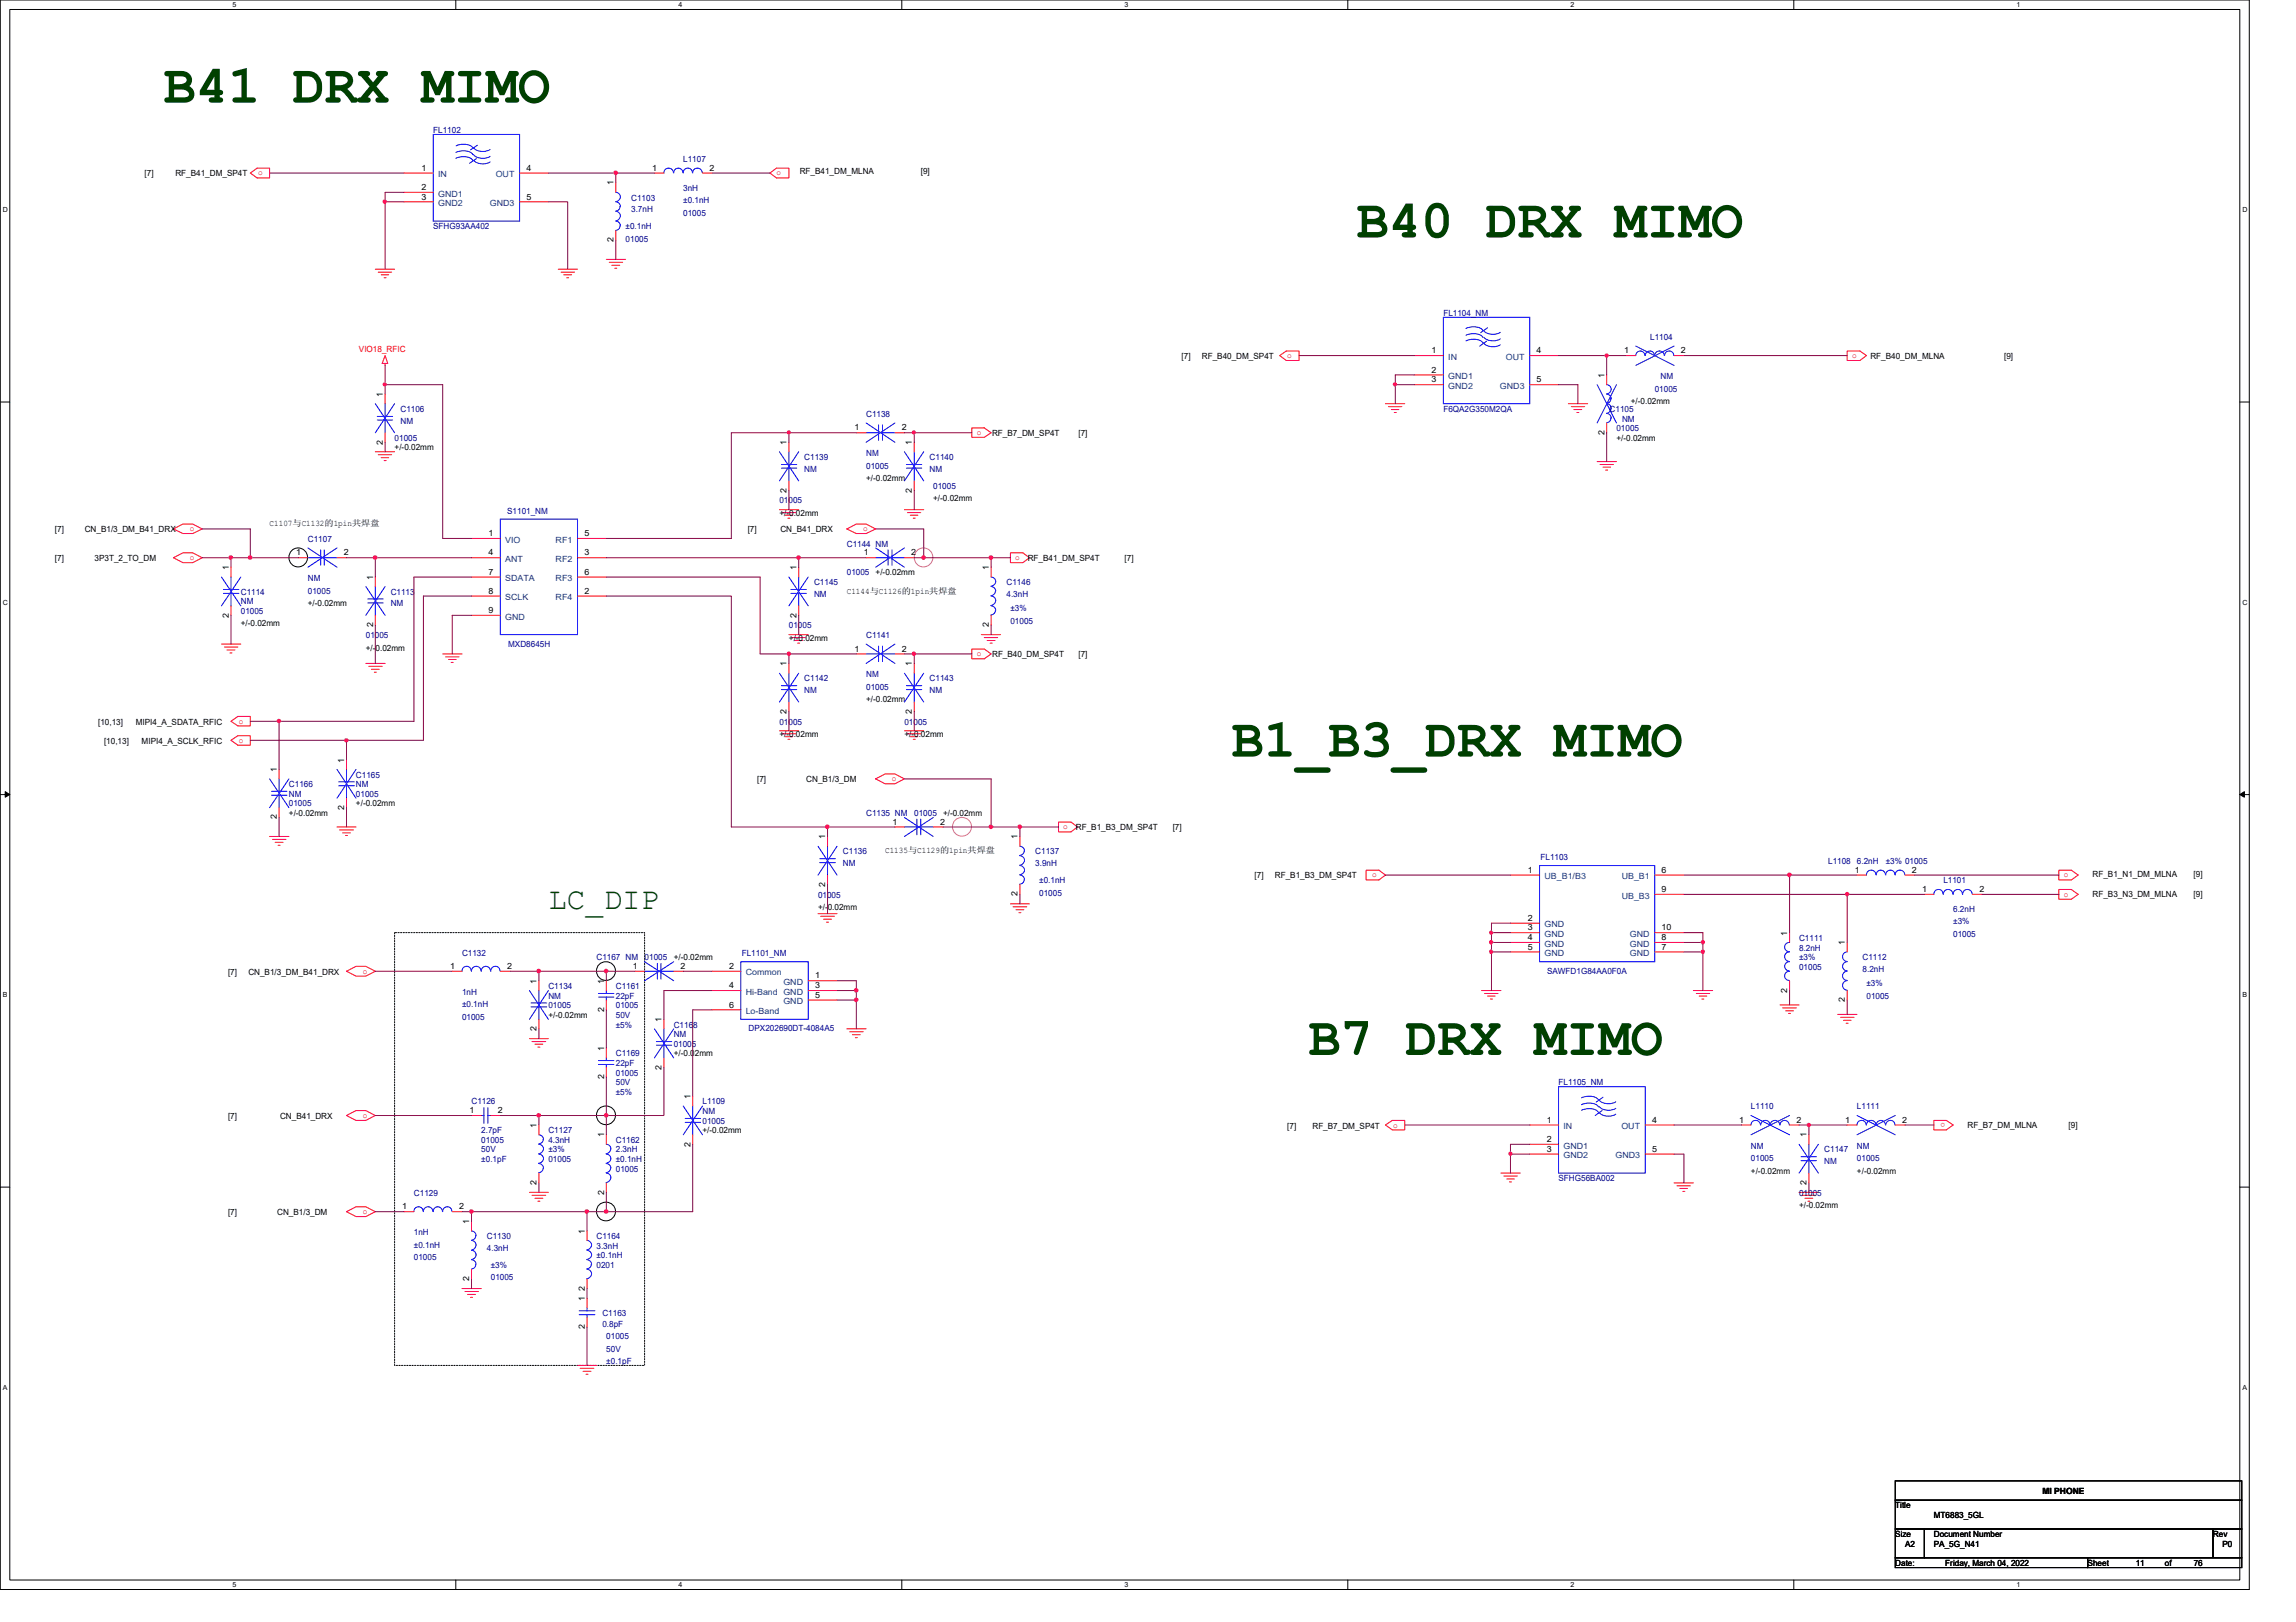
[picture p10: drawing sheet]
<svg xmlns="http://www.w3.org/2000/svg" width="297mm" height="210mm" viewBox="0 0 297 210" stroke-linecap="round" stroke-linejoin="round" font-family="sans-serif">
<defs><g id="words">
<g font-size="6.9" fill="#004000">
<text x="21.2" y="13.3">B41 DRX MIMO</text>
<text x="175.5" y="30.7">B40 DRX MIMO</text>
<text x="159.3" y="97.9">B1_B3_DRX MIMO</text>
<text x="169.3" y="136.5">B7 DRX MIMO</text>
</g>
<text font-size="4" fill="#004000" x="70.9" y="117.6">LC_DIP</text>
<g font-size="1.1" fill="#000080">
<text x="56" y="17.2">FL1102</text>
<text x="88.4" y="21">L1107</text>
<text x="56" y="29.7">SFHG93AA402</text>
<text x="80.9" y="29.7">±0.1nH</text>
<text x="81.7" y="25.9">C1103</text>
<text x="81.7" y="27.4">3.7nH</text>
<text x="88.4" y="24.7">3nH</text>
<text x="88.4" y="26.3">±0.1nH</text>
<text x="88.4" y="27.9">01005</text>
<text x="80.9" y="31.3">01005</text>
<text x="186.7" y="40.9">FL1104_NM</text>
<text x="213.5" y="44">L1104</text>
<text x="51.8" y="53.3">C1106</text>
<text x="112.1" y="53.9">C1138</text>
<text x="186.7" y="53.3">F6QA2G350M2QA</text>
<text x="208.2" y="53.3">C1105</text>
<text x="214.1" y="50.7">01005</text>
<text x="214.8" y="49.1">NM</text>
<text x="51.1" y="57.1">01005</text>
<text x="51.8" y="54.8">NM</text>
<text x="104.1" y="59.5">C1139</text>
<text x="112.1" y="59.1">NM</text>
<text x="120.3" y="59.5">C1140</text>
<text x="209.1" y="55.8">01005</text>
<text x="209.8" y="54.6">NM</text>
<text x="100.8" y="65.2">01005</text>
<text x="104.1" y="61">NM</text>
<text x="112.1" y="60.7">01005</text>
<text x="120.3" y="61">NM</text>
<text x="120.7" y="63.3">01005</text>
<text x="39.8" y="70.1">C1107</text>
<text x="65.6" y="66.5">S1101_NM</text>
<text x="109.6" y="70.7">C1144 NM</text>
<text x="31.2" y="77">C1114</text>
<text x="39.8" y="75.2">NM</text>
<text x="39.8" y="76.8">01005</text>
<text x="50.5" y="77">C1113</text>
<text x="105.3" y="75.7">C1145</text>
<text x="105.3" y="77.2">NM</text>
<text x="109.6" y="74.5">01005</text>
<text x="130.2" y="75.7">C1146</text>
<text x="130.2" y="77.2">4.3nH</text>
<text x="31.2" y="78.2">NM</text>
<text x="31.2" y="79.5">01005</text>
<text x="47.3" y="82.6">01005</text>
<text x="50.5" y="78.4">NM</text>
<text x="65.7" y="83.7">MXD8645H</text>
<text x="102.1" y="81.3">01005</text>
<text x="112.1" y="82.6">C1141</text>
<text x="130.7" y="79.1">±3%</text>
<text x="130.7" y="80.7">01005</text>
<text x="104.1" y="88.2">C1142</text>
<text x="104.1" y="89.7">NM</text>
<text x="112.1" y="87.7">NM</text>
<text x="112.1" y="89.3">01005</text>
<text x="120.3" y="88.2">C1143</text>
<text x="120.3" y="89.7">NM</text>
<text x="100.8" y="93.8">01005</text>
<text x="117" y="93.8">01005</text>
<text x="37.4" y="101.9">C1166</text>
<text x="46.1" y="100.6">C1165</text>
<text x="46.1" y="101.9">NM</text>
<text x="37.4" y="103.1">NM</text>
<text x="37.4" y="104.4">01005</text>
<text x="46.1" y="103.1">01005</text>
<text x="112.1" y="105.6">C1135 NM</text>
<text x="118.3" y="105.6">01005</text>
<text x="109" y="110.6">C1136</text>
<text x="109" y="112.1">NM</text>
<text x="133.9" y="110.6">C1137</text>
<text x="133.9" y="112.1">3.9nH</text>
<text x="199.3" y="111.3">FL1103</text>
<text x="236.5" y="111.8">L1108</text>
<text x="240.2" y="111.8">6.2nH</text>
<text x="244" y="111.8">±3% 01005</text>
<text x="105.8" y="116.2">01005</text>
<text x="134.5" y="114.3">±0.1nH</text>
<text x="134.5" y="115.9">01005</text>
<text x="251.4" y="114.3">L1101</text>
<text x="252.7" y="118">6.2nH</text>
<text x="252.7" y="119.6">±3%</text>
<text x="59.8" y="123.7">C1132</text>
<text x="77.2" y="124.2">C1167 NM</text>
<text x="83.4" y="124.2">01005</text>
<text x="96" y="123.7">FL1101_NM</text>
<text x="200.1" y="126">SAWFD1G84AA0F0A</text>
<text x="232.7" y="121.8">C1111</text>
<text x="232.7" y="123">8.2nH</text>
<text x="232.7" y="124.2">±3%</text>
<text x="232.7" y="125.5">01005</text>
<text x="241" y="124.2">C1112</text>
<text x="241" y="125.7">8.2nH</text>
<text x="252.7" y="121.3">01005</text>
<text x="59.8" y="128.7">1nH</text>
<text x="59.8" y="130.3">±0.1nH</text>
<text x="59.8" y="132">01005</text>
<text x="70.9" y="128">C1134</text>
<text x="70.9" y="129.2">NM</text>
<text x="70.9" y="130.5">01005</text>
<text x="79.7" y="128">C1161</text>
<text x="79.7" y="129.2">22pF</text>
<text x="79.7" y="130.5">01005</text>
<text x="79.7" y="131.7">50V</text>
<text x="241.5" y="127.6">±3%</text>
<text x="241.5" y="129.2">01005</text>
<text x="79.7" y="133">±5%</text>
<text x="79.7" y="136.7">C1169</text>
<text x="79.7" y="138">22pF</text>
<text x="87.2" y="133">C1168</text>
<text x="87.2" y="134.2">NM</text>
<text x="87.2" y="135.5">01005</text>
<text x="96.9" y="133.5">DPX202690DT-4084A5</text>
<text x="61" y="142.9">C1126</text>
<text x="79.7" y="139.2">01005</text>
<text x="79.7" y="140.4">50V</text>
<text x="79.7" y="141.7">±5%</text>
<text x="90.9" y="142.9">L1109</text>
<text x="201.6" y="140.4">FL1105_NM</text>
<text x="226.5" y="143.6">L1110</text>
<text x="240.2" y="143.6">L1111</text>
<text x="62.3" y="146.6">2.7pF</text>
<text x="62.3" y="147.9">01005</text>
<text x="62.3" y="149.1">50V</text>
<text x="70.9" y="146.6">C1127</text>
<text x="70.9" y="147.9">4.3nH</text>
<text x="70.9" y="149.1">±3%</text>
<text x="79.7" y="147.9">C1162</text>
<text x="79.7" y="149.1">2.3nH</text>
<text x="90.9" y="144.2">NM</text>
<text x="90.9" y="145.4">01005</text>
<text x="226.5" y="148.6">NM</text>
<text x="236" y="149.1">C1147</text>
<text x="240.2" y="148.6">NM</text>
<text x="53.5" y="154.8">C1129</text>
<text x="62.3" y="150.4">±0.1pF</text>
<text x="70.9" y="150.4">01005</text>
<text x="79.7" y="150.4">±0.1nH</text>
<text x="79.7" y="151.6">01005</text>
<text x="201.6" y="152.9">SFHG56BA002</text>
<text x="226.5" y="150.3">01005</text>
<text x="232.8" y="154.8">01005</text>
<text x="236" y="150.6">NM</text>
<text x="240.2" y="150.3">01005</text>
<text x="53.5" y="159.9">1nH</text>
<text x="53.5" y="161.5">±0.1nH</text>
<text x="63" y="160.4">C1130</text>
<text x="63" y="161.8">4.3nH</text>
<text x="77.2" y="160.4">C1164</text>
<text x="77.2" y="161.6">3.3nH</text>
<text x="53.5" y="163.1">01005</text>
<text x="63.5" y="164.1">±3%</text>
<text x="63.5" y="165.7">01005</text>
<text x="77.2" y="162.9">±0.1nH</text>
<text x="77.2" y="164.1">0201</text>
<text x="77.9" y="170.3">C1163</text>
<text x="77.9" y="171.8">0.8pF</text>
<text x="78.4" y="173.3">01005</text>
<text x="78.4" y="174.9">50V</text>
<text x="78.4" y="176.5">±0.1pF</text>
</g>
<g font-size="1.1">
<text x="18.7" y="22.8">[7]</text>
<text x="22.7" y="22.8">RF_B41_DM_SP4T</text>
<text x="54.5" y="22.1">1</text>
<text x="68.1" y="22.1">4</text>
<text x="84.4" y="22.1">1</text>
<text x="91.8" y="22.1">2</text>
<text x="103.5" y="22.6">RF_B41_DM_MLNA</text>
<text x="119.1" y="22.6">[9]</text>
<text x="54.5" y="25.8">3</text>
<text x="54.5" y="24.6">2</text>
<text x="68.1" y="25.8">5</text>
<text x="79.4" y="24" transform="rotate(-90 79.4 24)">1</text>
<text x="79.4" y="31.4" transform="rotate(-90 79.4 31.4)">2</text>
<text x="152.9" y="46.5">[7]</text>
<text x="155.5" y="46.5">RF_B40_DM_SP4T</text>
<text x="185.2" y="45.7">1</text>
<text x="198.8" y="45.7">4</text>
<text x="210.1" y="45.7">1</text>
<text x="217.5" y="45.7">2</text>
<text x="242" y="46.5">RF_B40_DM_MLNA</text>
<text x="259.3" y="46.5">[9]</text>
<text x="49.5" y="51.4" transform="rotate(-90 49.5 51.4)">1</text>
<text x="185.2" y="49.5">3</text>
<text x="185.2" y="48.2">2</text>
<text x="198.8" y="49.5">5</text>
<text x="207.6" y="48.9" transform="rotate(-90 207.6 48.9)">1</text>
<text x="211" y="52.3">+/-0.02mm</text>
<text x="49.5" y="57.5" transform="rotate(-90 49.5 57.5)">2</text>
<text x="51.1" y="58.3">+/-0.02mm</text>
<text x="101.8" y="57.6" transform="rotate(-90 101.8 57.6)">1</text>
<text x="110.5" y="55.7">1</text>
<text x="116.7" y="55.7">2</text>
<text x="118" y="57.6" transform="rotate(-90 118 57.6)">1</text>
<text x="128.4" y="56.4">RF_B7_DM_SP4T</text>
<text x="139.5" y="56.4">[7]</text>
<text x="207.6" y="56.3" transform="rotate(-90 207.6 56.3)">2</text>
<text x="209.1" y="57.1">+/-0.02mm</text>
<text x="101.8" y="63.8" transform="rotate(-90 101.8 63.8)">2</text>
<text x="112.1" y="62.3">+/-0.02mm</text>
<text x="118" y="63.8" transform="rotate(-90 118 63.8)">2</text>
<text x="120.7" y="64.9">+/-0.02mm</text>
<text x="7.1" y="68.9">[7]</text>
<text x="11" y="68.9">CN_B1/3_DM_B41_DRX</text>
<text x="34.9" y="68.1">C1107与C1132的1pin共共共</text>
<text x="38.3" y="71.9">1</text>
<text x="44.5" y="71.9">2</text>
<text x="63.2" y="69.4">1</text>
<text x="63.2" y="71.9">4</text>
<text x="75.6" y="71.9">3</text>
<text x="75.6" y="69.4">5</text>
<text x="96.7" y="68.9">[7]</text>
<text x="100.8" y="66.8">+/-0.02mm</text>
<text x="101" y="68.9">CN_B41_DRX</text>
<text x="111.8" y="71.9">1</text>
<text x="117.9" y="71.9">2</text>
<text x="7.1" y="72.6">[7]</text>
<text x="12.2" y="72.6">3P3T_2_TO_DM</text>
<text x="29.6" y="73.8" transform="rotate(-90 29.6 73.8)">1</text>
<text x="48.3" y="75" transform="rotate(-90 48.3 75)">1</text>
<text x="63.2" y="74.4">7</text>
<text x="63.2" y="76.8">8</text>
<text x="75.6" y="76.8">2</text>
<text x="75.6" y="74.4">6</text>
<text x="103" y="73.8" transform="rotate(-90 103 73.8)">1</text>
<text x="109.6" y="76.8">C1144与C1126的1pin共共共</text>
<text x="113.3" y="74.5">+/-0.02mm</text>
<text x="127.9" y="73.8" transform="rotate(-90 127.9 73.8)">1</text>
<text x="133" y="72.6">RF_B41_DM_SP4T</text>
<text x="145.5" y="72.6">[7]</text>
<text x="29.6" y="79.9" transform="rotate(-90 29.6 79.9)">2</text>
<text x="31.2" y="81.1">+/-0.02mm</text>
<text x="39.8" y="78.4">+/-0.02mm</text>
<text x="48.3" y="81.2" transform="rotate(-90 48.3 81.2)">2</text>
<text x="63.2" y="79.3">9</text>
<text x="102.1" y="82.9">+/-0.02mm</text>
<text x="103" y="79.9" transform="rotate(-90 103 79.9)">2</text>
<text x="127.9" y="81.2" transform="rotate(-90 127.9 81.2)">2</text>
<text x="47.3" y="84.2">+/-0.02mm</text>
<text x="101.8" y="86.2" transform="rotate(-90 101.8 86.2)">1</text>
<text x="110.5" y="84.3">1</text>
<text x="116.7" y="84.3">2</text>
<text x="118" y="86.2" transform="rotate(-90 118 86.2)">1</text>
<text x="128.4" y="85">RF_B40_DM_SP4T</text>
<text x="139.5" y="85">[7]</text>
<text x="12.7" y="93.8">[10,13]</text>
<text x="17.6" y="93.8">MIPI4_A_SDATA_RFIC</text>
<text x="100.8" y="95.4">+/-0.02mm</text>
<text x="101.8" y="92.4" transform="rotate(-90 101.8 92.4)">2</text>
<text x="112.1" y="90.9">+/-0.02mm</text>
<text x="117" y="95.4">+/-0.02mm</text>
<text x="118" y="92.4" transform="rotate(-90 118 92.4)">2</text>
<text x="13.5" y="96.3">[10,13]</text>
<text x="18.3" y="96.3">MIPI4_A_SCLK_RFIC</text>
<text x="35.8" y="99.9" transform="rotate(-90 35.8 99.9)">1</text>
<text x="44.5" y="98.7" transform="rotate(-90 44.5 98.7)">1</text>
<text x="98" y="101.2">[7]</text>
<text x="104.3" y="101.2">CN_B1/3_DM</text>
<text x="35.8" y="106" transform="rotate(-90 35.8 106)">2</text>
<text x="37.4" y="105.6">+/-0.02mm</text>
<text x="44.5" y="104.8" transform="rotate(-90 44.5 104.8)">2</text>
<text x="46.1" y="104.4">+/-0.02mm</text>
<text x="115.5" y="106.7">1</text>
<text x="121.6" y="106.7">2</text>
<text x="122" y="105.6">+/-0.02mm</text>
<text x="139.2" y="107.4">RF_B1_B3_DM_SP4T</text>
<text x="151.7" y="107.4">[7]</text>
<text x="106.8" y="108.6" transform="rotate(-90 106.8 108.6)">1</text>
<text x="114.5" y="110.4">C1135与C1129的1pin共共共</text>
<text x="131.7" y="108.6" transform="rotate(-90 131.7 108.6)">1</text>
<text x="162.3" y="113.7">[7]</text>
<text x="164.9" y="113.7">RF_B1_B3_DM_SP4T</text>
<text x="197.7" y="112.9">1</text>
<text x="215" y="112.9">6</text>
<text x="239.9" y="112.9">1</text>
<text x="247.4" y="112.9">2</text>
<text x="270.7" y="113.5">RF_B1_N1_DM_MLNA</text>
<text x="283.8" y="113.5">[9]</text>
<text x="105.8" y="117.8">+/-0.02mm</text>
<text x="106.8" y="114.8" transform="rotate(-90 106.8 114.8)">2</text>
<text x="131.7" y="116" transform="rotate(-90 131.7 116)">2</text>
<text x="197.7" y="119.2">2</text>
<text x="215" y="115.4">9</text>
<text x="248.7" y="115.4">1</text>
<text x="256.1" y="115.4">2</text>
<text x="270.7" y="116">RF_B3_N3_DM_MLNA</text>
<text x="283.8" y="116">[9]</text>
<text x="58.2" y="125.4">1</text>
<text x="65.6" y="125.4">2</text>
<text x="81.9" y="125.4">1</text>
<text x="87.2" y="124.2">+/-0.02mm</text>
<text x="88.1" y="125.4">2</text>
<text x="94.3" y="125.4">2</text>
<text x="197.7" y="120.4">3</text>
<text x="197.7" y="121.7">4</text>
<text x="197.7" y="122.9">5</text>
<text x="215" y="122.9">7</text>
<text x="215" y="121.7">8</text>
<text x="215" y="120.4">10</text>
<text x="231.2" y="121.1" transform="rotate(-90 231.2 121.1)">1</text>
<text x="238.7" y="122.3" transform="rotate(-90 238.7 122.3)">1</text>
<text x="29.5" y="126.1">[7]</text>
<text x="32.1" y="126.1">CN_B1/3_DM_B41_DRX</text>
<text x="69.4" y="127.3" transform="rotate(-90 69.4 127.3)">1</text>
<text x="70.9" y="131.7">+/-0.02mm</text>
<text x="78.1" y="130.9" transform="rotate(-90 78.1 130.9)">2</text>
<text x="78.1" y="127.3" transform="rotate(-90 78.1 127.3)">1</text>
<text x="94.3" y="127.9">4</text>
<text x="94.3" y="130.4">6</text>
<text x="105.4" y="126.6">1</text>
<text x="105.4" y="127.9">3</text>
<text x="105.4" y="129.1">5</text>
<text x="231.2" y="128.4" transform="rotate(-90 231.2 128.4)">2</text>
<text x="238.7" y="129.7" transform="rotate(-90 238.7 129.7)">2</text>
<text x="69.4" y="133.4" transform="rotate(-90 69.4 133.4)">2</text>
<text x="78.1" y="136" transform="rotate(-90 78.1 136)">1</text>
<text x="85.6" y="132.3" transform="rotate(-90 85.6 132.3)">1</text>
<text x="87.2" y="136.7">+/-0.02mm</text>
<text x="78.1" y="139.7" transform="rotate(-90 78.1 139.7)">2</text>
<text x="85.6" y="138.4" transform="rotate(-90 85.6 138.4)">2</text>
<text x="89.3" y="142.2" transform="rotate(-90 89.3 142.2)">1</text>
<text x="29.5" y="144.8">[7]</text>
<text x="36.2" y="144.8">CN_B41_DRX</text>
<text x="60.7" y="144.1">1</text>
<text x="64.4" y="144.1">2</text>
<text x="69.4" y="146" transform="rotate(-90 69.4 146)">1</text>
<text x="78.1" y="147.2" transform="rotate(-90 78.1 147.2)">1</text>
<text x="89.3" y="148.4" transform="rotate(-90 89.3 148.4)">2</text>
<text x="90.9" y="146.6">+/-0.02mm</text>
<text x="166.5" y="146.1">[7]</text>
<text x="169.8" y="146.1">RF_B7_DM_SP4T</text>
<text x="200.1" y="145.3">1</text>
<text x="200.1" y="149.1">3</text>
<text x="200.1" y="147.8">2</text>
<text x="213.7" y="145.3">4</text>
<text x="213.7" y="149.1">5</text>
<text x="225" y="145.3">1</text>
<text x="232.4" y="145.3">2</text>
<text x="233.7" y="147.2" transform="rotate(-90 233.7 147.2)">1</text>
<text x="238.7" y="145.3">1</text>
<text x="246.1" y="145.3">2</text>
<text x="254.5" y="145.9">RF_B7_DM_MLNA</text>
<text x="267.6" y="145.9">[9]</text>
<text x="69.4" y="153.3" transform="rotate(-90 69.4 153.3)">2</text>
<text x="78.1" y="154.6" transform="rotate(-90 78.1 154.6)">2</text>
<text x="226.5" y="151.9">+/-0.02mm</text>
<text x="233.7" y="153.3" transform="rotate(-90 233.7 153.3)">2</text>
<text x="240.2" y="151.9">+/-0.02mm</text>
<text x="29.5" y="157.2">[7]</text>
<text x="35.9" y="157.2">CN_B1/3_DM</text>
<text x="52" y="156.5">1</text>
<text x="59.4" y="156.5">2</text>
<text x="60.7" y="158.4" transform="rotate(-90 60.7 158.4)">1</text>
<text x="75.6" y="159.6" transform="rotate(-90 75.6 159.6)">1</text>
<text x="232.8" y="156.4">+/-0.02mm</text>
<text x="60.7" y="165.8" transform="rotate(-90 60.7 165.8)">2</text>
<text x="75.6" y="167" transform="rotate(-90 75.6 167)">2</text>
<text x="75.6" y="172" transform="rotate(-90 75.6 172)">2</text>
<text x="75.6" y="168.4" transform="rotate(-90 75.6 168.4)">1</text>
<text x="245.2" y="195.2">Title</text>
<text x="250.2" y="196.4">MT6883_5GL</text>
<text x="264.2" y="193.3">MI PHONE</text>
<text x="245.2" y="198.9">Size</text>
<text x="245.2" y="202.7">Date:</text>
<text x="246.5" y="200.2">A2</text>
<text x="250.2" y="198.9">Document Number</text>
<text x="250.2" y="200.2">PA_5G_N41</text>
<text x="251.7" y="202.7">Friday, March 04, 2022</text>
<text x="270.1" y="202.7">Sheet</text>
<text x="276.3" y="202.7">11</text>
<text x="280.1" y="202.7">of</text>
<text x="283.8" y="202.7">76</text>
<text x="286.3" y="198.9">Rev</text>
<text x="287.5" y="200.2">P0</text>
</g>
<g font-size="1.1" fill="#f00">
<text x="33.4" y="22.7">o</text>
<text x="100.5" y="22.7">o</text>
<text x="46.4" y="45.6">VIO18_RFIC</text>
<text x="166.5" y="46.4">o</text>
<text x="239.6" y="46.4">o</text>
<text x="126.4" y="56.3">o</text>
<text x="24.6" y="68.7">o</text>
<text x="111.7" y="68.7">o</text>
<text x="24.6" y="72.5">o</text>
<text x="131.3" y="72.5">o</text>
<text x="126.4" y="84.9">o</text>
<text x="30.9" y="93.6">o</text>
<text x="30.9" y="96.1">o</text>
<text x="115.4" y="101.1">o</text>
<text x="137.5" y="107.3">o</text>
<text x="177.5" y="113.5">o</text>
<text x="267" y="113.5">o</text>
<text x="267" y="116">o</text>
<text x="46.9" y="126">o</text>
<text x="46.9" y="144.7">o</text>
<text x="180.3" y="145.9">o</text>
<text x="251.7" y="145.3" transform="rotate(180 251.7 145.3)">o</text>
<text x="46.9" y="157.1">o</text>
</g>
<g font-size="1.1" fill="#004080">
<text x="56.7" y="22.9">IN</text>
<text x="64.1" y="22.9">OUT</text>
<text x="56.7" y="26.7">GND2</text>
<text x="56.7" y="25.4">GND1</text>
<text x="63.4" y="26.7">GND3</text>
<text x="187.4" y="46.6">IN</text>
<text x="194.8" y="46.6">OUT</text>
<text x="187.4" y="50.3">GND2</text>
<text x="187.4" y="49.1">GND1</text>
<text x="194.1" y="50.3">GND3</text>
<text x="65.4" y="70.2">VIO</text>
<text x="71.9" y="70.2">RF1</text>
<text x="65.4" y="72.7">ANT</text>
<text x="65.4" y="75.2">SDATA</text>
<text x="65.4" y="77.7">SCLK</text>
<text x="71.9" y="77.7">RF4</text>
<text x="71.9" y="72.7">RF2</text>
<text x="71.9" y="75.2">RF3</text>
<text x="65.4" y="80.2">GND</text>
<text x="199.8" y="113.8">UB_B1/B3</text>
<text x="209.8" y="113.8">UB_B1</text>
<text x="209.8" y="116.3">UB_B3</text>
<text x="199.8" y="120">GND</text>
<text x="199.8" y="121.2">GND</text>
<text x="199.8" y="122.5">GND</text>
<text x="199.8" y="123.7">GND</text>
<text x="210.9" y="123.7">GND</text>
<text x="210.9" y="122.5">GND</text>
<text x="210.9" y="121.2">GND</text>
<text x="96.5" y="126.2">Common</text>
<text x="96.5" y="128.7">Hi-Band GND</text>
<text x="96.5" y="131.2">Lo-Band</text>
<text x="101.3" y="127.5">GND</text>
<text x="101.3" y="130">GND</text>
<text x="202.3" y="146.1">IN</text>
<text x="202.3" y="149.9">GND2</text>
<text x="202.3" y="148.6">GND1</text>
<text x="209" y="149.9">GND3</text>
<text x="209.8" y="146.1">OUT</text>
</g>
<g font-size=".9">
<text x="30.1" y=".9">5</text>
<text x="87.8" y=".9">4</text>
<text x="145.5" y=".9">3</text>
<text x="203.2" y=".9">2</text>
<text x="260.9" y=".9">1</text>
<text x=".4" y="27.4">D</text>
<text x="290.1" y="27.4">D</text>
<text x=".4" y="78.2">C</text>
<text x="290.1" y="78.2">C</text>
<text x=".4" y="129">B</text>
<text x="290.1" y="129">B</text>
<text x=".4" y="179.8">A</text>
<text x="290.1" y="179.8">A</text>
<text x="30.1" y="205.4">5</text>
<text x="87.8" y="205.4">4</text>
<text x="145.5" y="205.4">3</text>
<text x="203.2" y="205.4">2</text>
<text x="260.9" y="205.4">1</text>
</g>
</g></defs>
<path d="M0 0h291v205.7h-291zM1.3 1.2h288.5v203.3h-288.5z" fill="none" stroke="#000" stroke-width=".13"/>
<g fill="#fff">
<path d="M30.1 .1h.5v1h-.5z"/>
<path d="M30.1 204.6h.5v1h-.5z"/>
</g>
<path d="M59 0v1.2M59 204.5v1.2" fill="none" stroke="#000" stroke-width=".13"/>
<g fill="#fff">
<path d="M87.8 .1h.5v1h-.5z"/>
<path d="M87.8 204.6h.5v1h-.5z"/>
</g>
<path d="M116.7 0v1.2M116.7 204.5v1.2" fill="none" stroke="#000" stroke-width=".13"/>
<g fill="#fff">
<path d="M145.5 .1h.5v1h-.5z"/>
<path d="M145.5 204.6h.5v1h-.5z"/>
</g>
<path d="M174.4 0v1.2M174.4 204.5v1.2" fill="none" stroke="#000" stroke-width=".13"/>
<g fill="#fff">
<path d="M203.2 .1h.5v1h-.5z"/>
<path d="M203.2 204.6h.5v1h-.5z"/>
</g>
<path d="M232.1 0v1.2M232.1 204.5v1.2" fill="none" stroke="#000" stroke-width=".13"/>
<g fill="#fff">
<path d="M260.9 .1h.5v1h-.5z"/>
<path d="M260.9 204.6h.5v1h-.5z"/>
<path d="M.4 26.6h.6v1h-.6z"/>
<path d="M290.1 26.6h.6v1h-.6z"/>
<path d="M.4 77.4h.6v1h-.6z"/>
<path d="M290.1 77.4h.6v1h-.6z"/>
</g>
<path d="M0 52h1.3M289.8 52h1.2" fill="none" stroke="#000" stroke-width=".13"/>
<g fill="#fff">
<path d="M.4 128.2h.6v1h-.6z"/>
<path d="M290.1 128.2h.6v1h-.6z"/>
</g>
<path d="M0 102.8h1.3M.7 102.4l.6 .4-.6 .4zM289.8 102.8h1.2M289.8 102.8l.6-.4v.8z" fill="none" stroke="#000" stroke-width=".13"/>
<path d="M.7 102.4l.6 .4-.6 .4zM289.8 102.8l.6-.4v.8z" fill="#000"/>
<g fill="#fff">
<path d="M.4 179h.5v1h-.5z"/>
<path d="M290.1 179h.6v1h-.6z"/>
</g>
<g fill="none" stroke="#000" stroke-width=".13">
<path d="M0 153.6h1.3M289.8 153.6h1.2M245.2 191.6h44.8v2.5h-44.8zM245.2 194.1h44.8v3.8h-44.8zM245.2 197.9h3.8v3.7h-3.8zM249 197.9h37.3v3.7h-37.3zM286.3 197.9h3.7v3.7h-3.7zM245.2 201.6h24.9v1.3h-24.9zM270.1 201.6h19.9v1.3h-19.9z"/>
<circle cx="38.6" cy="72.1" r="1.22"/>
<circle cx="78.4" cy="125.7" r="1.22"/>
<circle cx="78.4" cy="144.3" r="1.22"/>
<circle cx="78.4" cy="156.8" r="1.22"/>
</g>
<g fill="none" stroke="#f0f" stroke-width=".13">
<circle cx="119.5" cy="72.1" r="1.22"/>
<circle cx="124.5" cy="107" r="1.22"/>
</g>
<path d="M51.1 120.7h32.3v56h-32.3z" fill="none" stroke="#000" stroke-width=".13" stroke-dasharray=".2 .2"/>
<g fill="none" stroke="#f00" stroke-width=".13">
<path d="M32.4 22.4l.9-.6h1.6v1.2h-1.6zM48.6 34.8h2.5M48.9 35.2h1.8M49.3 35.6h1M49.7 35.9h.2M52.3 22.4h3.7M52.3 26.1h3.7M52.3 24.9h3.7M67.2 22.4h3.7M67.2 26.1h3.7M72.2 34.8h2.5M72.6 35.2h1.7"/>
<path d="M72.9 35.6h1.1M73.3 35.9h.3M78.4 33.6h2.5M78.8 34h1.8M79.2 34.3h1M79.5 34.7h.3M79.7 23.6v1.3M79.7 29.8v1.3M84.7 22.4h1.2M90.9 22.4h1.2M99.6 22.4l.9-.6h1.6v1.2h-1.6zM48.6 58.5h2.5"/>
<path d="M48.9 58.8h1.8M49.3 59.2h1M49.7 59.6h.2M49.8 47v.3M49.8 46l.4 1h-.8zM49.8 51v1.2M49.8 56v1.2M102.1 57.2v1.3M110.8 56h1.3M115.8 56h1.2M118.3 57.2v1.3M125.7 55.4h1.6l.9 .6-.9 .6h-1.6z"/>
<path d="M165.6 46l.8-.6h1.7v1.3h-1.7zM179.2 52.2h2.5M179.6 52.6h1.8M180 53h1M180.4 53.4h.2M183 46h3.7M183 49.8h3.7M183 48.5h3.7M197.9 46h3.7M197.9 49.8h3.7M202.9 52.2h2.5M203.3 52.6h1.7"/>
<path d="M203.6 53h1M204 53.4h.3M206.6 59.7h2.5M207.9 48.5v1.3M207.9 54.7v1.3M210.4 46h1.2M216.6 46h1.2M239 45.4h1.6l.9 .6-.9 .7h-1.6zM22.4 68.5l1.3-.7h1.2l1.3 .7-1.3 .5h-1.2zM22.4 72.2l1.3-.7h1.2l1.3 .7-1.3 .6h-1.2zM29.9 73.4v1.3M29.9 78.4v1.2"/>
<path d="M38.6 72.2h1.2M43.6 72.2h1.2M48.6 74.7v1.2M48.6 79.6v1.3M61 72.2h3.7M61 69.7h3.7M61 77.1h3.7M61 74.7h3.7M61 79.6h3.7M74.7 72.2h3.7M74.7 69.7h3.7M74.7 77.1h3.7"/>
<path d="M74.7 74.7h3.7M100.8 66h2.5M101.2 66.3h1.8M101.6 66.7h1M101.9 67.1h.3M102.1 62.2v1.3M103.3 73.4v1.3M103.3 78.4v1.2M109.6 68.5l1.2-.7h1.3l1.2 .7-1.2 .5h-1.3zM112.1 72.2h1.2M117 66h2.5M117 72.2h1.3"/>
<path d="M117.4 66.3h1.7M117.8 66.7h.9M118.1 67.1h.3M118.3 62.2v1.3M128.2 73.4v1.3M128.2 79.6v1.3M130.7 71.5h1.6l.9 .7-.9 .6h-1.6zM207 60.1h1.7M207.4 60.5h1M207.7 60.8h.3M28.7 83.4h2.5M29 83.7h1.8"/>
<path d="M29.4 84.1h1M29.8 84.5h.2M29.9 93.3l.9-.6h1.6v1.2h-1.6zM29.9 95.8l.9-.6h1.6v1.2h-1.6zM36.1 99.6v1.2M44.8 98.3v1.3M47.3 85.9h2.5M47.7 86.2h1.7M48 86.6h1.1M48.4 87h.3M57.3 84.6h2.5M57.7 85h1.7"/>
<path d="M58 85.3h1M58.4 85.7h.2M100.8 94.6h2.5M101.2 95h1.8M101.6 95.3h1M101.9 95.7h.3M102.1 82.1h2.5M102.1 85.9v1.2M102.1 90.8v1.3M102.4 82.5h1.8M102.8 82.9h1M103.2 83.2h.3"/>
<path d="M110.8 84.6h1.3M115.8 84.6h1.2M117 94.6h2.5M117.4 95h1.7M117.8 95.3h.9M118.1 95.7h.3M118.3 85.9v1.2M118.3 90.8v1.3M125.7 84h1.6l.9 .6-.9 .7h-1.6zM127 82.1h2.5M127.3 82.5h1.8M127.7 82.9h1"/>
<path d="M128.1 83.2h.3M34.9 108.2h2.5M35.3 108.6h1.7M35.6 109h1M36 109.4h.2M36.1 104.5v1.3M43.6 107h2.5M43.9 107.4h1.8M44.3 107.8h1M44.7 108.1h.3M44.8 103.3v1.2M105.8 118.2h2.5"/>
<path d="M106.2 118.6h1.7M106.5 119h1.1M106.9 119.3h.3M107.1 108.2v1.3M107.1 113.2v1.3M113.3 100.8l1.2-.6h1.3l1.2 .6-1.2 .6h-1.3zM115.8 107h1.2M120.7 107h1.3M130.7 117h2.5M131.1 117.3h1.7M131.4 117.7h1.1M131.8 118.1h.3"/>
<path d="M132 108.2v1.3M132 114.5v1.2M136.9 106.4h1.7l.8 .6-.8 .7h-1.7zM176.7 112.6h1.7l.8 .6-.8 .7h-1.7zM195.4 113.2h3.8M195.4 119.5h3.8M214.1 113.2h3.7M214.1 115.7h3.7M240.2 113.2h1.3M246.5 113.2h1.2M249 115.7h1.2M255.2 115.7h1.2"/>
<path d="M266.4 112.6h1.6l.9 .6-.9 .7h-1.6zM266.4 115.1h1.6l.9 .6-.9 .7h-1.6zM44.8 125.7l1.3-.6h1.2l1.3 .6-1.3 .6h-1.2zM58.5 125.7h1.3M64.7 125.7h1.3M68.5 134.4h2.4M68.8 134.8h1.8M69.2 135.1h1M69.6 135.5h.2M69.7 126.9v1.3M69.7 131.9v1.2M78.4 126.9v1.3"/>
<path d="M78.4 129.4v1.3M78.4 135.6v1.3M78.4 138.1v1.3M82.2 125.7h1.2M85.9 131.9v1.2M85.9 136.9v1.2M87.2 125.7h1.2M92.1 128.2h3.7M92.1 125.7h3.7M92.1 130.7h3.7M104.6 128.2h3.7M104.6 126.9h3.7"/>
<path d="M104.6 129.4h3.7M109.6 133.1h2.5M109.9 133.5h1.8M110.3 133.9h1M110.7 134.3h.2M191.7 128.2h2.5M192.1 128.6h1.7M192.4 128.9h1M192.8 129.3h.3M195.4 120.7h3.8M195.4 122h3.8M195.4 123.2h3.8"/>
<path d="M214.1 120.7h3.7M214.1 122h3.7M214.1 123.2h3.7M219.1 128.2h2.5M219.5 128.6h1.7M219.8 128.9h1M220.2 129.3h.2M230.3 130h2.4M230.6 130.4h1.8M231 130.8h1M231.4 131.1h.2M231.5 120.7v1.3"/>
<path d="M231.5 126.9v1.3M237.7 131.3h2.5M238.1 131.7h1.8M238.5 132h1M238.8 132.4h.3M239 122v1.2M239 128.2v1.2M44.8 144.4l1.3-.7h1.2l1.3 .7-1.3 .6h-1.2zM44.8 156.8l1.3-.6h1.2l1.3 .6-1.3 .6h-1.2zM52.3 156.8h1.2M58.5 156.8h1.3M61 144.4h1.3"/>
<path d="M61 158v1.3M63.5 144.4h1.2M68.5 154.3h2.4M68.8 154.7h1.8M69.2 155.1h1M69.6 155.4h.2M69.7 145.6v1.3M69.7 151.8v1.3M75.9 159.3v1.2M78.4 146.9v1.2M78.4 153.1v1.2M89.6 141.9v1.2"/>
<path d="M89.6 146.9v1.2M179.2 145.6l.9-.6h1.6v1.2h-1.6zM194.2 151.8h2.5M194.6 152.2h1.7M194.9 152.6h1M195.3 153h.2M197.9 149.4h3.7M197.9 148.1h3.7M197.9 145.6h3.7M212.9 145.6h3.7M212.9 149.4h3.7M216.6 153.1h2.5"/>
<path d="M217 153.5h1.7M217.3 153.8h1M217.7 154.2h.3M225.3 145.6h1.2M231.5 145.6h1.2M232.7 154.3h2.5M233.1 154.7h1.8M233.5 155.1h1M233.9 155.4h.2M234 146.9v1.2M234 151.8v1.3M239 145.6h1.2"/>
<path d="M245.2 145.6h1.3M250.2 145h1.6l.9 .6-.9 .6h-1.6zM59.8 166.8h2.5M60.2 167.1h1.7M60.5 167.5h1M60.9 167.9h.2M61 164.3v1.2M74.7 176.7h2.5M75.1 177.1h1.7M75.4 177.5h1.1M75.8 177.8h.3M75.9 168v1.3"/>
<path d="M75.9 170.5v1.2M75.9 165.5v1.3"/>
</g>
<g fill="none" stroke="#00f" stroke-width=".13">
<path d="M56 17.4h11.2v11.2h-11.2zM59 19.7l.7-.2a1.57 1.57 0 0 1 1.5 .5M59 18.9a1.96 1.96 0 0 1 2.2 .2M61.3 20a1.78 1.78 0 0 0 2.1 .2M61.3 19.1a1.78 1.78 0 0 0 2.1 .2M61.8 18.8l-.9 .6M59 20.5l.7-.2a1.58 1.58 0 0 1 1.5 .5M61.3 20.7a1.78 1.78 0 0 0 2.1 .3M61.6 20.5l-.9 .6M79.7 26.1a.59 .59 0 0 1 .6 .6 .59 .59 0 0 1-.6 .6M79.7 28.6a.59 .59 0 0 1 .6 .6 .59 .59 0 0 1-.6 .6M79.7 24.9a.59 .59 0 0 1 .6 .6 .59 .59 0 0 1-.6 .6"/>
<path d="M79.7 27.3a.61 .61 0 0 1 .6 .7 .61 .61 0 0 1-.6 .6M87.1 22.4a.61 .61 0 0 0-.6-.6 .61 .61 0 0 0-.6 .6M88.3 22.4a.59 .59 0 0 0-.6-.6 .59 .59 0 0 0-.5 .6M89.6 22.4a.59 .59 0 0 0-.6-.6 .59 .59 0 0 0-.6 .6M90.8 22.4a.61 .61 0 0 0-.6-.6 .61 .61 0 0 0-.6 .6M48.6 52.2l2.5 3.8M48.8 53.9h2M48.8 54.4h2M49.8 52.2v1.7M49.8 54.4v1.6M51.1 52.2l-2.5 3.8M100.8 58.5l2.5 3.7"/>
<path d="M102.1 58.5v1.6M103.3 58.5l-2.5 3.7M112.1 56h1.6M112.1 54.7l3.7 2.5M113.7 55v2M114.2 55v2M114.2 56h1.6M115.8 54.7l-3.7 2.5M117 58.5l2.5 3.7M118.3 58.5v1.6M119.5 58.5l-2.5 3.7M186.7 41.1h11.2v11.1h-11.2z"/>
<path d="M189.7 42.5l.7-.2a1.57 1.57 0 0 1 1.5 .5M189.7 44.1l.7-.2a1.57 1.57 0 0 1 1.5 .5M189.7 43.4l.7-.2a1.58 1.58 0 0 1 1.5 .5M191.9 44.4a1.78 1.78 0 0 0 2.2 .2M191.9 42.8a1.78 1.78 0 0 0 2.2 .2M192 43.6a1.78 1.78 0 0 0 2.1 .3M192.3 44.2l-.9 .6M192.4 42.4l-.8 .7M206.6 49.8l2.5 4.9M207.9 49.8a.59 .59 0 0 1 .5 .6 .59 .59 0 0 1-.5 .6M207.9 52.2a.61 .61 0 0 1 .5 .7 .61 .61 0 0 1-.5 .6M207.9 51a.59 .59 0 0 1 .5 .6 .59 .59 0 0 1-.5 .6"/>
<path d="M207.9 53.5a.59 .59 0 0 1 .5 .6 .59 .59 0 0 1-.5 .6M209.1 49.8l-2.5 4.9M211.6 44.8l5 2.5M212.8 46a.59 .59 0 0 0-.6-.6 .59 .59 0 0 0-.6 .6M214 46a.59 .59 0 0 0-.6-.6 .59 .59 0 0 0-.5 .6M215.3 46a.61 .61 0 0 0-.6-.6 .61 .61 0 0 0-.6 .6M216.5 46a.59 .59 0 0 0-.6-.6 .59 .59 0 0 0-.5 .6M216.6 44.8l-5 2.5M28.7 74.7l2.5 3.7M28.9 76.3h2M28.9 76.8h2M29.9 74.7v1.6"/>
<path d="M29.9 76.8v1.6M31.2 74.7l-2.5 3.7M39.8 72.2h1.7M39.8 70.9l3.8 2.5M41.5 71.2v2M41.9 71.2v2M41.9 72.2h1.7M43.6 70.9l-3.8 2.5M47.3 75.9l2.5 3.7M47.6 77.5h2M47.6 78h2M48.6 75.9v1.6"/>
<path d="M48.6 78v1.6M49.8 75.9l-2.5 3.7M64.7 67.2h10v14.9h-10zM101.1 60.1h2M101.1 60.6h2M102.1 74.7l2.5 3.7M102.1 60.6v1.6M102.3 76.3h2M102.3 76.8h2M103.3 74.7v1.6M103.3 76.8v1.6M104.6 74.7l-2.5 3.7"/>
<path d="M113.3 72.2h1.6M113.3 70.9l3.7 2.5M114.9 71.2v2M115.4 72.2h1.6M115.4 71.2v2M117 70.9l-3.7 2.5M117.3 60.1h2M117.3 60.6h2M118.3 60.6v1.6M128.2 74.7a.59 .59 0 0 1 .6 .6 .59 .59 0 0 1-.6 .6M128.2 77.1a.61 .61 0 0 1 .6 .7 .61 .61 0 0 1-.6 .6M128.2 75.9a.58 .58 0 0 1 .6 .5 .58 .58 0 0 1-.4 .6l-.2 .1"/>
<path d="M128.2 78.4a.58 .58 0 0 1 .6 .5 .58 .58 0 0 1-.4 .6l-.2 .1M43.6 99.6l2.5 3.7M44.8 99.6v1.6M46.1 99.6l-2.5 3.7M100.8 87.1l2.5 3.7M101.1 88.7h2M101.1 89.2h2M102.1 87.1v1.6M102.1 89.2v1.6M103.3 87.1l-2.5 3.7M112.1 84.6h1.6M112.1 83.4l3.7 2.5"/>
<path d="M113.7 83.6v2M114.2 83.6v2M114.2 84.6h1.6M115.8 83.4l-3.7 2.5M117 87.1l2.5 3.7M117.3 88.7h2M117.3 89.2h2M118.3 87.1v1.6M118.3 89.2v1.6M119.5 87.1l-2.5 3.7M34.9 100.8l2.5 3.7M35.1 102.4h2"/>
<path d="M35.1 102.9h2M36.1 100.8v1.6M36.1 102.9v1.6M37.4 100.8l-2.5 3.7M43.8 101.2h2M43.8 101.7h2M44.8 101.7v1.6M105.8 109.5l2.5 3.7M106 111.1h2.1M106 111.6h2.1M107.1 109.5v1.6M107.1 111.6v1.6"/>
<path d="M108.3 109.5l-2.5 3.7M117 107h1.6M117 105.8l3.7 2.4M118.6 106v2M119.1 106v2M119.1 107h1.6M120.7 105.8l-3.7 2.4M132 110.7a.61 .61 0 0 1 .5 .7 .61 .61 0 0 1-.6 .6M132 112a.59 .59 0 0 1 .5 .6 .59 .59 0 0 1-.6 .6M132 109.5a.58 .58 0 0 1 .5 .5 .58 .58 0 0 1-.4 .6l-.2 .1M132 113.2a.58 .58 0 0 1 .5 .5 .58 .58 0 0 1-.4 .7h-.2M199.2 112h14.9v12.5h-14.9z"/>
<path d="M242.7 113.2a.61 .61 0 0 0-.6-.6 .61 .61 0 0 0-.6 .6M243.9 113.2a.59 .59 0 0 0-.6-.6 .59 .59 0 0 0-.6 .6M245.2 113.2a.59 .59 0 0 0-.7-.6 .59 .59 0 0 0-.5 .6M246.4 113.2a.61 .61 0 0 0-.6-.6 .61 .61 0 0 0-.6 .6M251.4 115.7a.59 .59 0 0 0-.6-.6 .59 .59 0 0 0-.6 .6M252.6 115.7a.61 .61 0 0 0-.6-.6 .61 .61 0 0 0-.6 .6M253.9 115.7a.59 .59 0 0 0-.6-.6 .59 .59 0 0 0-.6 .6M255.1 115.7a.61 .61 0 0 0-.6-.6 .61 .61 0 0 0-.6 .6M61 125.6a.59 .59 0 0 0-.7-.5 .59 .59 0 0 0-.5 .6M62.2 125.6a.61 .61 0 0 0-.6-.5 .61 .61 0 0 0-.6 .6M63.5 125.6a.59 .59 0 0 0-.7-.5 .59 .59 0 0 0-.5 .6M64.7 125.6a.59 .59 0 0 0-.6-.5 .59 .59 0 0 0-.6 .6"/>
<path d="M68.5 128.2l2.4 3.7M68.7 129.8h2M68.7 130.3h2M69.7 128.2v1.6M69.7 130.3v1.6M70.9 128.2l-2.4 3.7M77.4 128.6h2M77.4 129h2M77.4 137.2h2M77.4 137.8h2M78.4 128.2v.4M78.4 129v.4"/>
<path d="M78.4 136.9v.3M78.4 137.8v.3M83.4 125.7h1.6M83.4 124.5l3.8 2.4M84.7 133.1l2.5 3.8M84.9 134.8h2M84.9 135.3h2M85 124.7v2M85.5 124.7v2M85.5 125.7h1.7M85.9 133.1v1.7M85.9 135.3v1.6"/>
<path d="M87.2 133.1l-2.5 3.8M87.2 124.5l-3.8 2.4M95.8 124.5h8.8v7.4h-8.8zM231.5 122a.59 .59 0 0 0-.6 .5 .59 .59 0 0 0 .6 .6M231.5 123.2a.61 .61 0 0 0-.6 .6 .61 .61 0 0 0 .6 .6M231.5 124.5a.59 .59 0 0 0-.6 .5 .59 .59 0 0 0 .6 .6M231.5 125.7a.59 .59 0 0 0-.6 .6 .59 .59 0 0 0 .6 .6M239 123.2a.61 .61 0 0 0-.6 .6 .61 .61 0 0 0 .6 .6M239 124.5a.59 .59 0 0 0-.6 .6 .59 .59 0 0 0 .6 .5M239 125.7a.59 .59 0 0 0-.6 .6 .59 .59 0 0 0 .6 .6M239 126.9a.61 .61 0 0 0-.6 .6 .61 .61 0 0 0 .6 .6M54.7 156.8a.59 .59 0 0 0-.6-.6 .59 .59 0 0 0-.6 .6"/>
<path d="M56 156.8a.61 .61 0 0 0-.6-.6 .61 .61 0 0 0-.6 .6M57.2 156.8a.59 .59 0 0 0-.6-.6 .59 .59 0 0 0-.6 .6M58.5 156.8a.59 .59 0 0 0-.7-.6 .59 .59 0 0 0-.5 .6M61 159.3a.59 .59 0 0 1 .6 .6 .59 .59 0 0 1-.6 .6M62.3 144.4h.3M62.6 143.3v2.1M63.1 143.3v2.1M63.1 144.4h.4M69.7 146.9a.58 .58 0 0 1 .6 .4 .58 .58 0 0 1-.4 .7h-.2M69.7 150.6a.58 .58 0 0 1 .6 .5 .58 .58 0 0 1-.4 .6l-.2 .1M69.7 148.1a.61 .61 0 0 1 .6 .6 .61 .61 0 0 1-.6 .6M69.7 149.4a.59 .59 0 0 1 .6 .6 .59 .59 0 0 1-.6 .5"/>
<path d="M78.4 148.1a.61 .61 0 0 1 .6 .6 .61 .61 0 0 1-.6 .6M78.4 149.4a.59 .59 0 0 1 .6 .6 .59 .59 0 0 1-.6 .5M78.4 151.8a.61 .61 0 0 1 .6 .6 .61 .61 0 0 1-.6 .6M78.4 150.6a.58 .58 0 0 1 .6 .5 .58 .58 0 0 1-.4 .6l-.2 .1M88.4 143.1l2.5 3.8M88.6 144.7h2M88.6 145.2h2M89.6 143.1v1.6M89.6 145.2v1.7M90.9 143.1l-2.5 3.8M201.6 140.6h11.3v11.2h-11.3zM204.6 142.1l.7-.2a1.57 1.57 0 0 1 1.5 .5"/>
<path d="M204.6 143.7l.7-.2a1.57 1.57 0 0 1 1.5 .5M204.6 143l.7-.2a1.58 1.58 0 0 1 1.5 .5M206.9 143.9a1.78 1.78 0 0 0 2.1 .3M206.9 142.3a1.78 1.78 0 0 0 2.1 .3M206.9 143.2a1.78 1.78 0 0 0 2.1 .2M207.3 143.7l-.9 .7M207.4 142l-.9 .6M226.5 144.4l5 2.5M227.8 145.6a.61 .61 0 0 0-.7-.6 .61 .61 0 0 0-.6 .6M229 145.6a.59 .59 0 0 0-.6-.6 .59 .59 0 0 0-.6 .6M230.2 145.6a.61 .61 0 0 0-.6-.6 .61 .61 0 0 0-.6 .6M231.5 145.6a.59 .59 0 0 0-.6-.6 .59 .59 0 0 0-.6 .6"/>
<path d="M231.5 144.4l-5 2.5M232.8 148.1l2.4 3.7M233 149.7h2M233 150.2h2M234 148.1v1.6M234 150.2v1.6M235.2 148.1l-2.4 3.7M240.2 144.4l5 2.5M240.2 145.6a.59 .59 0 0 1 .6-.6 .59 .59 0 0 1 .6 .6M241.5 145.6a.61 .61 0 0 1 .6-.6 .61 .61 0 0 1 .6 .6M242.7 145.6a.59 .59 0 0 1 .6-.6 .59 .59 0 0 1 .6 .6M244 145.6a.59 .59 0 0 1 .6-.6 .59 .59 0 0 1 .6 .6"/>
<path d="M245.2 144.4l-5 2.5M61 160.5a.61 .61 0 0 1 .6 .6 .61 .61 0 0 1-.6 .7M61 161.8a.59 .59 0 0 1 .6 .6 .59 .59 0 0 1-.6 .6M61 163a.59 .59 0 0 1 .6 .6 .59 .59 0 0 1-.6 .6M74.9 169.6h2.1M74.9 170.1h2.1M75.9 169.3v.3M75.9 170.1v.4M75.9 160.5a.61 .61 0 0 1 .6 .7 .61 .61 0 0 1-.6 .6M75.9 161.8a.59 .59 0 0 1 .6 .6 .59 .59 0 0 1-.6 .6M75.9 164.3a.61 .61 0 0 1 .6 .6 .61 .61 0 0 1-.6 .6M75.9 163a.58 .58 0 0 1 .6 .5 .58 .58 0 0 1-.4 .7h-.2"/>
</g>
<path d="M34.9 22.4h17.4M70.9 22.4h8.8" fill="none" stroke="#800040" stroke-width=".13"/>
<path d="M79.5 22.2h.3l.1 .2-.1 .1-.2 .1-.1-.1z" fill-rule="evenodd" fill="#f0f"/>
<path d="M79.5 22.2h.3l.1 .2-.1 .1-.2 .1-.1-.1z" fill="none" stroke="#f0f" stroke-width=".13"/>
<path d="M49.8 26.1h2.5M52.3 24.9h-2.5v9.9M84.7 22.4h-5v1.2" fill="none" stroke="#800040" stroke-width=".13"/>
<path d="M49.6 25.9h.3l.1 .2-.1 .2h-.1h-.2z" fill-rule="evenodd" fill="#f0f"/>
<path d="M49.6 25.9h.3l.1 .2-.1 .2h-.1h-.2z" fill="none" stroke="#f0f" stroke-width=".13"/>
<path d="M70.9 26.1h2.5v8.7M49.8 47.3v2.5h7.5" fill="none" stroke="#800040" stroke-width=".13"/>
<path d="M49.6 49.6h.3l.1 .1-.1 .2-.1 .1-.2-.1z" fill-rule="evenodd" fill="#f0f"/>
<path d="M49.6 49.6h.3l.1 .1-.1 .2-.1 .1-.2-.1z" fill="none" stroke="#f0f" stroke-width=".13"/>
<path d="M49.8 49.8v1.2M49.8 57.2v1.3M57.3 49.8v19.9h3.7M94.6 56v13.7h-16.2M168.1 46h14.9M201.6 46h6.3M26.2 68.5h6.2v3.7" fill="none" stroke="#800040" stroke-width=".13"/>
<path d="M207.7 45.9h.3l.1 .1-.1 .2h-.1h-.2z" fill-rule="evenodd" fill="#f0f"/>
<path d="M207.7 45.9h.3l.1 .1-.1 .2h-.1h-.2z" fill="none" stroke="#f0f" stroke-width=".13"/>
<path d="M210.4 46h-2.5v2.5M217.8 46h21.2M26.2 72.2h3.7M32.4 72.2h-2.5v1.2" fill="none" stroke="#800040" stroke-width=".13"/>
<path d="M29.7 72h.3l.1 .1-.1 .2-.2 .1-.1-.1z" fill-rule="evenodd" fill="#f0f"/>
<path d="M29.7 72h.3l.1 .1-.1 .2-.2 .1-.1-.1z" fill="none" stroke="#f0f" stroke-width=".13"/>
<path d="M44.8 72.2h16.2M48.6 72.2v2.5" fill="none" stroke="#800040" stroke-width=".13"/>
<path d="M48.4 72h.3l.1 .1-.1 .2-.2 .1-.1-.1z" fill-rule="evenodd" fill="#f0f"/>
<path d="M48.4 72h.3l.1 .1-.1 .2-.2 .1-.1-.1z" fill="none" stroke="#f0f" stroke-width=".13"/>
<path d="M180.5 49.8h2.5M183 48.5h-2.5v3.7M61 74.7h-7.5v18.6M78.4 74.7h19.9v9.9" fill="none" stroke="#800040" stroke-width=".13"/>
<path d="M180.3 49.6h.3l.1 .1-.1 .2-.1 .1-.2-.1z" fill-rule="evenodd" fill="#f0f"/>
<path d="M180.3 49.6h.3l.1 .1-.1 .2-.1 .1-.2-.1z" fill="none" stroke="#f0f" stroke-width=".13"/>
<path d="M201.6 49.8h2.5v2.4M207.9 56v3.7M29.9 79.6v3.8M61 77.1h-6.2v18.7M61 79.6h-2.5v5M78.4 72.2h24.9M48.6 80.9v5M98.3 84.6h12.5" fill="none" stroke="#800040" stroke-width=".13"/>
<path d="M101.9 84.4h.3l.1 .2-.1 .2h-.1h-.2z" fill-rule="evenodd" fill="#f0f"/>
<path d="M101.9 84.4h.3l.1 .2-.1 .2h-.1h-.2z" fill="none" stroke="#f0f" stroke-width=".13"/>
<path d="M102.1 84.6v1.3M117 84.6h8.7M118.3 84.6v1.3" fill="none" stroke="#800040" stroke-width=".13"/>
<path d="M118.1 84.4h.3v.2v.2h-.2h-.1z" fill-rule="evenodd" fill="#f0f"/>
<path d="M118.1 84.4h.3v.2v.2h-.2h-.1z" fill="none" stroke="#f0f" stroke-width=".13"/>
<path d="M32.4 93.3h3.7M32.4 95.8h12.4M102.1 92.1v2.5M118.3 92.1v2.5" fill="none" stroke="#800040" stroke-width=".13"/>
<path d="M44.6 95.6h.4v.2v.1l-.2 .1-.2-.1z" fill-rule="evenodd" fill="#f0f"/>
<path d="M44.6 95.6h.4v.2v.1l-.2 .1-.2-.1z" fill="none" stroke="#f0f" stroke-width=".13"/>
<path d="M112.1 72.2h-8.8v1.2" fill="none" stroke="#800040" stroke-width=".13"/>
<path d="M103.1 72h.4v.1v.2l-.2 .1-.2-.1z" fill-rule="evenodd" fill="#f0f"/>
<path d="M103.1 72h.4v.1v.2l-.2 .1-.2-.1z" fill="none" stroke="#f0f" stroke-width=".13"/>
<path d="M119.5 68.5v3.7" fill="none" stroke="#800040" stroke-width=".13"/>
<path d="M119.3 72h.3l.1 .1-.1 .2-.1 .1-.2-.1z" fill-rule="evenodd" fill="#f0f"/>
<path d="M119.3 72h.3l.1 .1-.1 .2-.1 .1-.2-.1z" fill="none" stroke="#f0f" stroke-width=".13"/>
<path d="M103.3 79.6v2.5M118.3 72.2h9.9M179.2 113.2h16.2M217.8 113.2h13.7" fill="none" stroke="#800040" stroke-width=".13"/>
<path d="M231.3 113h.4v.2v.2l-.2 .1-.2-.1z" fill-rule="evenodd" fill="#f0f"/>
<path d="M231.3 113h.4v.2v.2l-.2 .1-.2-.1z" fill="none" stroke="#f0f" stroke-width=".13"/>
<path d="M217.8 115.7h21.2M240.2 113.2h-8.7v7.5" fill="none" stroke="#800040" stroke-width=".13"/>
<path d="M238.8 115.5h.3l.1 .2-.1 .2-.1 .1-.2-.1z" fill-rule="evenodd" fill="#f0f"/>
<path d="M238.8 115.5h.3l.1 .2-.1 .2-.1 .1-.2-.1z" fill="none" stroke="#f0f" stroke-width=".13"/>
<path d="M193 119.5v1.2M249 115.7h-10v6.3" fill="none" stroke="#800040" stroke-width=".13"/>
<path d="M192.8 120.5h.3v.2v.1l-.2 .1-.1-.1z" fill-rule="evenodd" fill="#f0f"/>
<path d="M192.8 120.5h.3v.2v.1l-.2 .1-.1-.1z" fill="none" stroke="#f0f" stroke-width=".13"/>
<path d="M193 119.5h2.4M48.6 125.7h9.9M78.4 125.7h-8.7v1.2M195.4 120.7h-2.4v1.3M217.8 120.7h2.5v1.3" fill="none" stroke="#800040" stroke-width=".13"/>
<path d="M69.5 125.5h.4v.1v.2l-.2 .1-.2-.1z" fill-rule="evenodd" fill="#f0f"/>
<path d="M69.5 125.5h.4v.1v.2l-.2 .1-.2-.1z" fill="none" stroke="#f0f" stroke-width=".13"/>
<path d="M78.2 125.5h.4l.1 .1-.1 .2-.2 .1-.2-.1z" fill-rule="evenodd" fill="#f0f"/>
<path d="M78.2 125.5h.4l.1 .1-.1 .2-.2 .1-.2-.1z" fill="none" stroke="#f0f" stroke-width=".13"/>
<path d="M195.4 122h-2.4v1.2" fill="none" stroke="#800040" stroke-width=".13"/>
<path d="M192.8 121.8h.3v.1v.2l-.2 .1-.1-.1z" fill-rule="evenodd" fill="#f0f"/>
<path d="M192.8 121.8h.3v.1v.2l-.2 .1-.1-.1z" fill="none" stroke="#f0f" stroke-width=".13"/>
<path d="M217.8 122h2.5" fill="none" stroke="#800040" stroke-width=".13"/>
<path d="M220.2 121.8h.2l.1 .1-.1 .2-.1 .1-.1-.1z" fill-rule="evenodd" fill="#f0f"/>
<path d="M220.2 121.8h.2l.1 .1-.1 .2-.1 .1-.1-.1z" fill="none" stroke="#f0f" stroke-width=".13"/>
<path d="M108.3 126.9h2.5v1.3M193 123.2v5M220.3 122v1.2" fill="none" stroke="#800040" stroke-width=".13"/>
<path d="M192.8 123h.3v.1v.2l-.2 .1-.1-.1z" fill-rule="evenodd" fill="#f0f"/>
<path d="M192.8 123h.3v.1v.2l-.2 .1-.1-.1z" fill="none" stroke="#f0f" stroke-width=".13"/>
<path d="M193 123.2h2.4M217.8 123.2h2.5" fill="none" stroke="#800040" stroke-width=".13"/>
<path d="M220.2 123h.2l.1 .1-.1 .2-.1 .1-.1-.1z" fill-rule="evenodd" fill="#f0f"/>
<path d="M220.2 123h.2l.1 .1-.1 .2-.1 .1-.1-.1z" fill="none" stroke="#f0f" stroke-width=".13"/>
<path d="M92.1 128.2h-6.2v3.7M108.3 128.2h2.5M220.3 123.2v5" fill="none" stroke="#800040" stroke-width=".13"/>
<path d="M110.6 128h.3l.1 .1-.1 .2-.2 .1-.1-.1z" fill-rule="evenodd" fill="#f0f"/>
<path d="M110.6 128h.3l.1 .1-.1 .2-.2 .1-.1-.1z" fill="none" stroke="#f0f" stroke-width=".13"/>
<path d="M110.8 128.2v1.2h-2.5" fill="none" stroke="#800040" stroke-width=".13"/>
<path d="M110.6 129.2h.3l.1 .2-.1 .1-.2 .1-.1-.1z" fill-rule="evenodd" fill="#f0f"/>
<path d="M110.6 129.2h.3l.1 .2-.1 .1-.2 .1-.1-.1z" fill="none" stroke="#f0f" stroke-width=".13"/>
<path d="M92.1 130.7h-2.5v11.2M110.8 129.4v3.7M231.5 128.2v1.8M239 129.4v1.9M48.6 144.4h12.4M64.7 144.4h13.7" fill="none" stroke="#800040" stroke-width=".13"/>
<path d="M78.2 144.2h.4l.1 .1-.1 .2-.2 .1-.2-.1z" fill-rule="evenodd" fill="#f0f"/>
<path d="M78.2 144.2h.4l.1 .1-.1 .2-.2 .1-.2-.1z" fill="none" stroke="#f0f" stroke-width=".13"/>
<path d="M69.5 144.2h.4v.1v.2l-.2 .1-.2-.1z" fill-rule="evenodd" fill="#f0f"/>
<path d="M69.5 144.2h.4v.1v.2l-.2 .1-.2-.1z" fill="none" stroke="#f0f" stroke-width=".13"/>
<path d="M69.7 144.4v1.2M181.7 145.6h16.2M216.6 145.6h8.7M232.8 145.6h6.2M234 145.6v1.3" fill="none" stroke="#800040" stroke-width=".13"/>
<path d="M233.8 145.4h.4v.2v.1l-.2 .1-.2-.1z" fill-rule="evenodd" fill="#f0f"/>
<path d="M233.8 145.4h.4v.2v.1l-.2 .1-.2-.1z" fill="none" stroke="#f0f" stroke-width=".13"/>
<path d="M195.4 148.1v1.3M246.5 145.6h3.7" fill="none" stroke="#800040" stroke-width=".13"/>
<path d="M195.3 149.2h.2l.1 .1-.1 .1-.1 .1-.1-.1z" fill-rule="evenodd" fill="#f0f"/>
<path d="M195.3 149.2h.2l.1 .1-.1 .1-.1 .1-.1-.1z" fill="none" stroke="#f0f" stroke-width=".13"/>
<path d="M48.6 156.8h3.7M75.9 156.8h-14.9v1.2M195.4 148.1h2.5M197.9 149.4h-2.5v2.4M216.6 149.4h1.2v3.7" fill="none" stroke="#800040" stroke-width=".13"/>
<path d="M60.8 156.6h.3l.1 .2-.1 .1-.1 .1-.2-.1z" fill-rule="evenodd" fill="#f0f"/>
<path d="M60.8 156.6h.3l.1 .2-.1 .1-.1 .1-.2-.1z" fill="none" stroke="#f0f" stroke-width=".13"/>
<path d="M75.7 156.6h.4l.1 .2-.1 .1-.2 .1-.2-.1z" fill-rule="evenodd" fill="#f0f"/>
<path d="M75.7 156.6h.4l.1 .2-.1 .1-.2 .1-.2-.1z" fill="none" stroke="#f0f" stroke-width=".13"/>
<path d="M53.5 93.3h-17.4v6.3M54.8 95.8h-10v2.5M36.1 105.8v2.4M44.8 104.5v2.5M69.7 133.1v1.3M78.4 130.7v4.9M82.2 125.7h-3.8v1.2M78.4 144.4v2.5M89.6 156.8h-13.7v2.5M234 153.1v1.2M75.9 171.7v5" fill="none" stroke="#800040" stroke-width=".13"/>
<path d="M35.9 93.2h.3l.1 .1-.1 .1-.1 .1-.2-.1z" fill-rule="evenodd" fill="#f0f"/>
<path d="M35.9 93.2h.3l.1 .1-.1 .1-.1 .1-.2-.1z" fill="none" stroke="#f0f" stroke-width=".13"/>
<path d="M130.7 72.2h-2.5v1.2" fill="none" stroke="#800040" stroke-width=".13"/>
<path d="M128 72h.4v.1v.2l-.2 .1-.2-.1z" fill-rule="evenodd" fill="#f0f"/>
<path d="M128 72h.4v.1v.2l-.2 .1-.2-.1z" fill="none" stroke="#f0f" stroke-width=".13"/>
<path d="M32.4 72.2h6.2M78.4 77.1h16.2v29.9" fill="none" stroke="#800040" stroke-width=".13"/>
<path d="M32.2 72h.3l.1 .1-.1 .2-.2 .1-.1-.1z" fill-rule="evenodd" fill="#f0f"/>
<path d="M32.2 72h.3l.1 .1-.1 .2-.2 .1-.1-.1z" fill="none" stroke="#f0f" stroke-width=".13"/>
<path d="M117 100.8h11.2v6.2" fill="none" stroke="#800040" stroke-width=".13"/>
<path d="M128 106.8h.4v.2v.2h-.2h-.2z" fill-rule="evenodd" fill="#f0f"/>
<path d="M128 106.8h.4v.2v.2h-.2h-.2z" fill="none" stroke="#f0f" stroke-width=".13"/>
<path d="M94.6 107h21.2M107.1 107v1.2" fill="none" stroke="#800040" stroke-width=".13"/>
<path d="M106.9 106.8h.3l.1 .2-.1 .2h-.2h-.1z" fill-rule="evenodd" fill="#f0f"/>
<path d="M106.9 106.8h.3l.1 .2-.1 .2h-.2h-.1z" fill="none" stroke="#f0f" stroke-width=".13"/>
<path d="M122 107h10" fill="none" stroke="#800040" stroke-width=".13"/>
<path d="M131.8 106.8h.3l.1 .2-.1 .2h-.2h-.1z" fill-rule="evenodd" fill="#f0f"/>
<path d="M131.8 106.8h.3l.1 .2-.1 .2h-.2h-.1z" fill="none" stroke="#f0f" stroke-width=".13"/>
<path d="M94.6 56h16.2M107.1 114.5v3.7" fill="none" stroke="#800040" stroke-width=".13"/>
<path d="M101.9 55.8h.3l.1 .2-.1 .1-.1 .1-.2-.1z" fill-rule="evenodd" fill="#f0f"/>
<path d="M101.9 55.8h.3l.1 .2-.1 .1-.1 .1-.2-.1z" fill="none" stroke="#f0f" stroke-width=".13"/>
<path d="M102.1 56v1.2M117 56h8.7M118.3 56v1.2" fill="none" stroke="#800040" stroke-width=".13"/>
<path d="M118.1 55.8h.3v.2v.1l-.2 .1-.1-.1z" fill-rule="evenodd" fill="#f0f"/>
<path d="M118.1 55.8h.3v.2v.1l-.2 .1-.1-.1z" fill="none" stroke="#f0f" stroke-width=".13"/>
<path d="M102.1 63.5v2.5M113.3 68.5h6.2M118.3 63.5v2.5M136.9 107h-4.9v1.2M66 125.7h3.7M85.9 138.1v6.3h-7.5v-5M88.4 125.7h3.7M78.4 154.3v2.5M89.6 148.1v8.7" fill="none" stroke="#800040" stroke-width=".13"/>
<path d="M78.2 156.6h.4l.1 .2-.1 .1-.2 .1-.2-.1z" fill-rule="evenodd" fill="#f0f"/>
<path d="M78.2 156.6h.4l.1 .2-.1 .1-.2 .1-.2-.1z" fill="none" stroke="#f0f" stroke-width=".13"/>
<path d="M79.7 31.1v2.5M92.1 22.4h7.5M128.2 80.9v1.2M132 115.7v1.3M247.7 113.2h18.7M256.4 115.7h10M59.8 156.8h1.2M69.7 153.1v1.2M61 165.5v1.3M75.9 166.8v1.2" fill="none" stroke="#800040" stroke-width=".13"/>
<path d="M79.5 22.2h.3l.1 .2-.1 .1-.2 .1-.1-.1z" fill-rule="evenodd" fill="#f0f"/>
<path d="M79.5 22.2h.3l.1 .2-.1 .1-.2 .1-.1-.1z" fill="none" stroke="#f0f" stroke-width=".13"/>
<path d="M49.6 25.9h.3l.1 .2-.1 .2h-.1h-.2z" fill-rule="evenodd" fill="#f0f"/>
<path d="M49.6 25.9h.3l.1 .2-.1 .2h-.1h-.2z" fill="none" stroke="#f0f" stroke-width=".13"/>
<path d="M49.6 49.6h.3l.1 .1-.1 .2-.1 .1-.2-.1z" fill-rule="evenodd" fill="#f0f"/>
<path d="M49.6 49.6h.3l.1 .1-.1 .2-.1 .1-.2-.1z" fill="none" stroke="#f0f" stroke-width=".13"/>
<path d="M207.7 45.9h.3l.1 .1-.1 .2h-.1h-.2z" fill-rule="evenodd" fill="#f0f"/>
<path d="M207.7 45.9h.3l.1 .1-.1 .2h-.1h-.2z" fill="none" stroke="#f0f" stroke-width=".13"/>
<path d="M29.7 72h.3l.1 .1-.1 .2-.2 .1-.1-.1z" fill-rule="evenodd" fill="#f0f"/>
<path d="M29.7 72h.3l.1 .1-.1 .2-.2 .1-.1-.1z" fill="none" stroke="#f0f" stroke-width=".13"/>
<path d="M48.4 72h.3l.1 .1-.1 .2-.2 .1-.1-.1z" fill-rule="evenodd" fill="#f0f"/>
<path d="M48.4 72h.3l.1 .1-.1 .2-.2 .1-.1-.1z" fill="none" stroke="#f0f" stroke-width=".13"/>
<path d="M180.3 49.6h.3l.1 .1-.1 .2-.1 .1-.2-.1z" fill-rule="evenodd" fill="#f0f"/>
<path d="M180.3 49.6h.3l.1 .1-.1 .2-.1 .1-.2-.1z" fill="none" stroke="#f0f" stroke-width=".13"/>
<path d="M101.9 84.4h.3l.1 .2-.1 .2h-.1h-.2z" fill-rule="evenodd" fill="#f0f"/>
<path d="M101.9 84.4h.3l.1 .2-.1 .2h-.1h-.2z" fill="none" stroke="#f0f" stroke-width=".13"/>
<path d="M118.1 84.4h.3v.2v.2h-.2h-.1z" fill-rule="evenodd" fill="#f0f"/>
<path d="M118.1 84.4h.3v.2v.2h-.2h-.1z" fill="none" stroke="#f0f" stroke-width=".13"/>
<path d="M44.6 95.6h.4v.2v.1l-.2 .1-.2-.1z" fill-rule="evenodd" fill="#f0f"/>
<path d="M44.6 95.6h.4v.2v.1l-.2 .1-.2-.1z" fill="none" stroke="#f0f" stroke-width=".13"/>
<path d="M103.1 72h.4v.1v.2l-.2 .1-.2-.1z" fill-rule="evenodd" fill="#f0f"/>
<path d="M103.1 72h.4v.1v.2l-.2 .1-.2-.1z" fill="none" stroke="#f0f" stroke-width=".13"/>
<path d="M119.3 72h.3l.1 .1-.1 .2-.1 .1-.2-.1z" fill-rule="evenodd" fill="#f0f"/>
<path d="M119.3 72h.3l.1 .1-.1 .2-.1 .1-.2-.1z" fill="none" stroke="#f0f" stroke-width=".13"/>
<path d="M231.3 113h.4v.2v.2l-.2 .1-.2-.1z" fill-rule="evenodd" fill="#f0f"/>
<path d="M231.3 113h.4v.2v.2l-.2 .1-.2-.1z" fill="none" stroke="#f0f" stroke-width=".13"/>
<path d="M238.8 115.5h.3l.1 .2-.1 .2-.1 .1-.2-.1z" fill-rule="evenodd" fill="#f0f"/>
<path d="M238.8 115.5h.3l.1 .2-.1 .2-.1 .1-.2-.1z" fill="none" stroke="#f0f" stroke-width=".13"/>
<path d="M192.8 120.5h.3v.2v.1l-.2 .1-.1-.1z" fill-rule="evenodd" fill="#f0f"/>
<path d="M192.8 120.5h.3v.2v.1l-.2 .1-.1-.1z" fill="none" stroke="#f0f" stroke-width=".13"/>
<path d="M69.5 125.5h.4v.1v.2l-.2 .1-.2-.1z" fill-rule="evenodd" fill="#f0f"/>
<path d="M69.5 125.5h.4v.1v.2l-.2 .1-.2-.1z" fill="none" stroke="#f0f" stroke-width=".13"/>
<path d="M78.2 125.5h.4l.1 .1-.1 .2-.2 .1-.2-.1z" fill-rule="evenodd" fill="#f0f"/>
<path d="M78.2 125.5h.4l.1 .1-.1 .2-.2 .1-.2-.1z" fill="none" stroke="#f0f" stroke-width=".13"/>
<path d="M192.8 121.8h.3v.1v.2l-.2 .1-.1-.1z" fill-rule="evenodd" fill="#f0f"/>
<path d="M192.8 121.8h.3v.1v.2l-.2 .1-.1-.1z" fill="none" stroke="#f0f" stroke-width=".13"/>
<path d="M220.2 121.8h.2l.1 .1-.1 .2-.1 .1-.1-.1z" fill-rule="evenodd" fill="#f0f"/>
<path d="M220.2 121.8h.2l.1 .1-.1 .2-.1 .1-.1-.1z" fill="none" stroke="#f0f" stroke-width=".13"/>
<path d="M192.8 123h.3v.1v.2l-.2 .1-.1-.1z" fill-rule="evenodd" fill="#f0f"/>
<path d="M192.8 123h.3v.1v.2l-.2 .1-.1-.1z" fill="none" stroke="#f0f" stroke-width=".13"/>
<path d="M220.2 123h.2l.1 .1-.1 .2-.1 .1-.1-.1z" fill-rule="evenodd" fill="#f0f"/>
<path d="M220.2 123h.2l.1 .1-.1 .2-.1 .1-.1-.1z" fill="none" stroke="#f0f" stroke-width=".13"/>
<path d="M110.6 128h.3l.1 .1-.1 .2-.2 .1-.1-.1z" fill-rule="evenodd" fill="#f0f"/>
<path d="M110.6 128h.3l.1 .1-.1 .2-.2 .1-.1-.1z" fill="none" stroke="#f0f" stroke-width=".13"/>
<path d="M110.6 129.2h.3l.1 .2-.1 .1-.2 .1-.1-.1z" fill-rule="evenodd" fill="#f0f"/>
<path d="M110.6 129.2h.3l.1 .2-.1 .1-.2 .1-.1-.1z" fill="none" stroke="#f0f" stroke-width=".13"/>
<path d="M78.2 144.2h.4l.1 .1-.1 .2-.2 .1-.2-.1z" fill-rule="evenodd" fill="#f0f"/>
<path d="M78.2 144.2h.4l.1 .1-.1 .2-.2 .1-.2-.1z" fill="none" stroke="#f0f" stroke-width=".13"/>
<path d="M69.5 144.2h.4v.1v.2l-.2 .1-.2-.1z" fill-rule="evenodd" fill="#f0f"/>
<path d="M69.5 144.2h.4v.1v.2l-.2 .1-.2-.1z" fill="none" stroke="#f0f" stroke-width=".13"/>
<path d="M233.8 145.4h.4v.2v.1l-.2 .1-.2-.1z" fill-rule="evenodd" fill="#f0f"/>
<path d="M233.8 145.4h.4v.2v.1l-.2 .1-.2-.1z" fill="none" stroke="#f0f" stroke-width=".13"/>
<path d="M195.3 149.2h.2l.1 .1-.1 .1-.1 .1-.1-.1z" fill-rule="evenodd" fill="#f0f"/>
<path d="M195.3 149.2h.2l.1 .1-.1 .1-.1 .1-.1-.1z" fill="none" stroke="#f0f" stroke-width=".13"/>
<path d="M60.8 156.6h.3l.1 .2-.1 .1-.1 .1-.2-.1z" fill-rule="evenodd" fill="#f0f"/>
<path d="M60.8 156.6h.3l.1 .2-.1 .1-.1 .1-.2-.1z" fill="none" stroke="#f0f" stroke-width=".13"/>
<path d="M75.7 156.6h.4l.1 .2-.1 .1-.2 .1-.2-.1z" fill-rule="evenodd" fill="#f0f"/>
<path d="M75.7 156.6h.4l.1 .2-.1 .1-.2 .1-.2-.1z" fill="none" stroke="#f0f" stroke-width=".13"/>
<path d="M35.9 93.2h.3l.1 .1-.1 .1-.1 .1-.2-.1z" fill-rule="evenodd" fill="#f0f"/>
<path d="M35.9 93.2h.3l.1 .1-.1 .1-.1 .1-.2-.1z" fill="none" stroke="#f0f" stroke-width=".13"/>
<path d="M128 72h.4v.1v.2l-.2 .1-.2-.1z" fill-rule="evenodd" fill="#f0f"/>
<path d="M128 72h.4v.1v.2l-.2 .1-.2-.1z" fill="none" stroke="#f0f" stroke-width=".13"/>
<path d="M32.2 72h.3l.1 .1-.1 .2-.2 .1-.1-.1z" fill-rule="evenodd" fill="#f0f"/>
<path d="M32.2 72h.3l.1 .1-.1 .2-.2 .1-.1-.1z" fill="none" stroke="#f0f" stroke-width=".13"/>
<path d="M128 106.8h.4v.2v.2h-.2h-.2z" fill-rule="evenodd" fill="#f0f"/>
<path d="M128 106.8h.4v.2v.2h-.2h-.2z" fill="none" stroke="#f0f" stroke-width=".13"/>
<path d="M106.9 106.8h.3l.1 .2-.1 .2h-.2h-.1z" fill-rule="evenodd" fill="#f0f"/>
<path d="M106.9 106.8h.3l.1 .2-.1 .2h-.2h-.1z" fill="none" stroke="#f0f" stroke-width=".13"/>
<path d="M131.8 106.8h.3l.1 .2-.1 .2h-.2h-.1z" fill-rule="evenodd" fill="#f0f"/>
<path d="M131.8 106.8h.3l.1 .2-.1 .2h-.2h-.1z" fill="none" stroke="#f0f" stroke-width=".13"/>
<path d="M101.9 55.8h.3l.1 .2-.1 .1-.1 .1-.2-.1z" fill-rule="evenodd" fill="#f0f"/>
<path d="M101.9 55.8h.3l.1 .2-.1 .1-.1 .1-.2-.1z" fill="none" stroke="#f0f" stroke-width=".13"/>
<path d="M118.1 55.8h.3v.2v.1l-.2 .1-.1-.1z" fill-rule="evenodd" fill="#f0f"/>
<path d="M118.1 55.8h.3v.2v.1l-.2 .1-.1-.1z" fill="none" stroke="#f0f" stroke-width=".13"/>
<path d="M78.2 156.6h.4l.1 .2-.1 .1-.2 .1-.2-.1z" fill-rule="evenodd" fill="#f0f"/>
<path d="M78.2 156.6h.4l.1 .2-.1 .1-.2 .1-.2-.1z" fill="none" stroke="#f0f" stroke-width=".13"/>
<use href="#words"/>
</svg>
